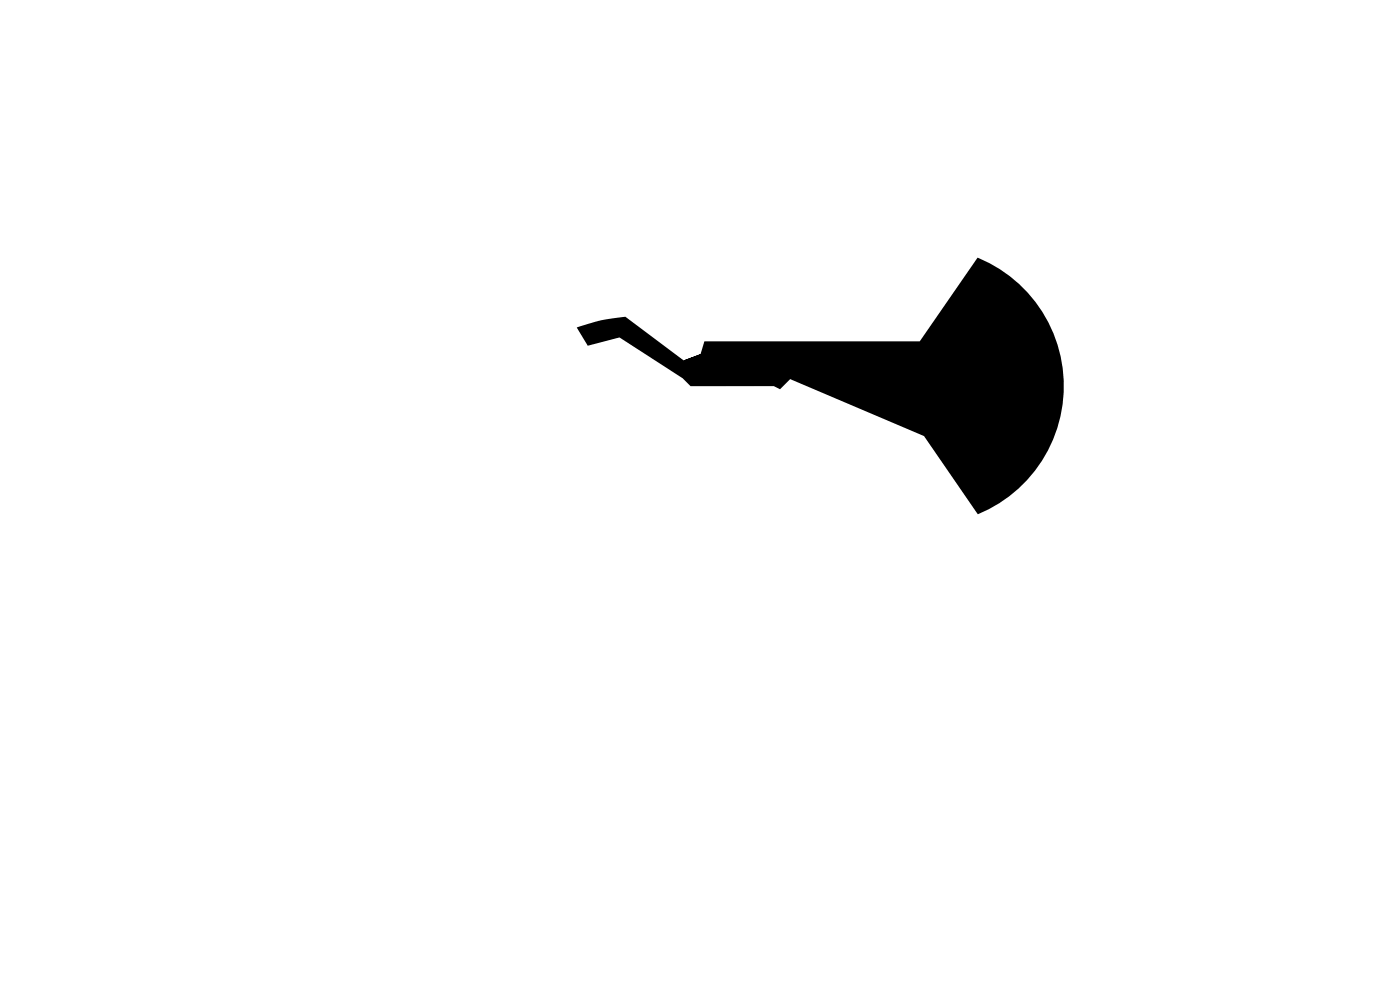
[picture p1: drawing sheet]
<svg xmlns="http://www.w3.org/2000/svg" width="297mm" height="210mm" viewBox="0 0 297 210" stroke-linecap="round" stroke-linejoin="round" font-family="sans-serif">
<path d="M122.4 69.5a38.4 38.4 0 0 1 10.3-2.3l12.3 9.3 3.6-1.4a2.57 2.57 0 0 1-3.6 1.4l3.6-1.4 .8-2.7h45.7l12.3-17.7a29.4 29.4 0 0 1 18.3 27.2 29.4 29.4 0 0 1-18.3 27.2l-11.4-16.6-28.4-12.1-2.1 2.2-1.3-.7h-17.7l-1.7-1.7-13.4-8.6-6.7 1.7zM190.5 79.2a3.6 3.6 0 0 1 4.6-.4v6a3.6 3.6 0 0 1-4.8-.7 3.6 3.6 0 0 1 .2-4.9z" fill="#000"/>
</svg>
